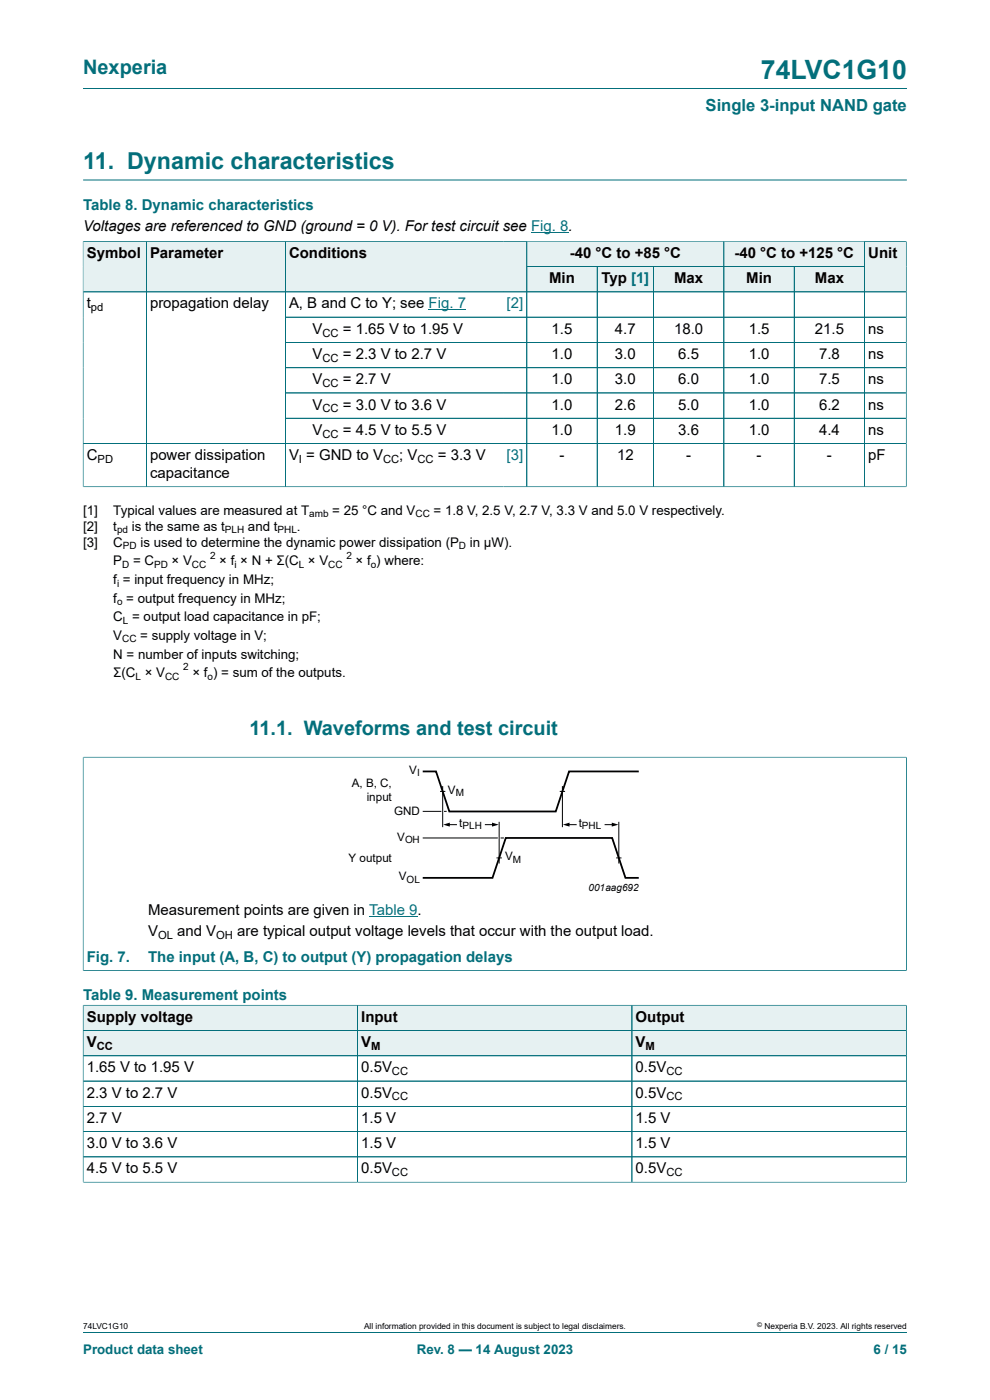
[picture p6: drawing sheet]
<svg xmlns="http://www.w3.org/2000/svg" width="210mm" height="297mm" viewBox="0 0 210 297" stroke-linecap="round" stroke-linejoin="round" font-family="sans-serif">
<defs><g id="words">
<text font-size="5.6" fill="#036f7b" x="161.4" y="16.8">74LVC1G10</text>
<text font-size="4.9" fill="#036f7b" x="17.6" y="35.9">11. Dynamic characteristics</text>
<g font-size="4.2" fill="#036f7b">
<text x="17.6" y="15.6">Nexperia</text>
<text x="52.9" y="156">11.1. Waveforms and test circuit</text>
</g>
<text font-size="3.5" fill="#036f7b" x="149.7" y="23.7">Single 3-input NAND gate</text>
<g font-size="3.2" fill="#036f7b">
<text x="17.6" y="44.5">Table 8. Dynamic characteristics</text>
<text x="18.4" y="204.1">Fig. 7.</text>
<text x="31.4" y="204.1">The input (A, B, C) to output (Y) propagation delays</text>
<text x="17.6" y="212.2">Table 9. Measurement points</text>
</g>
<g font-size="3.2">
<text x="17.6" y="49.1">Voltages are referenced to GND (ground = 0 V). For test circuit see Fig. 8.</text>
<text x="18.4" y="54.7">Symbol</text>
<text x="31.8" y="54.7">Parameter</text>
<text x="61.3" y="54.7">Conditions</text>
<text x="120.9" y="54.7">-40 °C to +85 °C</text>
<text x="155.8" y="54.7">-40 °C to +125 °C</text>
<text x="184.2" y="54.7">Unit</text>
<text x="18.4" y="65.4">t</text>
<text x="31.8" y="65.4">propagation delay</text>
<text x="61.3" y="65.4">A, B and C to Y; see Fig. 7</text>
<text x="116.5" y="60.1">Min</text>
<text x="127.6" y="60.1">Typ [1]</text>
<text x="143" y="60.1">Max</text>
<text x="158.3" y="60.1">Min</text>
<text x="172.9" y="60.1">Max</text>
<text x="66.3" y="70.8">V</text>
<text x="72.7" y="70.8">= 1.65 V to 1.95 V</text>
<text x="117" y="70.8">1.5</text>
<text x="130.4" y="70.8">4.7</text>
<text x="143" y="70.8">18.0</text>
<text x="158.8" y="70.8">1.5</text>
<text x="172.9" y="70.8">21.5</text>
<text x="184.2" y="70.8">ns</text>
<text x="66.3" y="76.1">V</text>
<text x="72.7" y="76.1">= 2.3 V to 2.7 V</text>
<text x="117" y="76.1">1.0</text>
<text x="130.4" y="76.1">3.0</text>
<text x="143.9" y="76.1">6.5</text>
<text x="158.8" y="76.1">1.0</text>
<text x="173.7" y="76.1">7.8</text>
<text x="184.2" y="76.1">ns</text>
<text x="66.3" y="81.5">V</text>
<text x="72.7" y="81.5">= 2.7 V</text>
<text x="117" y="81.5">1.0</text>
<text x="130.4" y="81.5">3.0</text>
<text x="143.9" y="81.5">6.0</text>
<text x="158.8" y="81.5">1.0</text>
<text x="173.7" y="81.5">7.5</text>
<text x="184.2" y="81.5">ns</text>
<text x="66.3" y="86.9">V</text>
<text x="72.7" y="86.9">= 3.0 V to 3.6 V</text>
<text x="117" y="86.9">1.0</text>
<text x="130.4" y="86.9">2.6</text>
<text x="143.9" y="86.9">5.0</text>
<text x="158.8" y="86.9">1.0</text>
<text x="173.7" y="86.9">6.2</text>
<text x="184.2" y="86.9">ns</text>
<text x="66.3" y="92.2">V</text>
<text x="72.7" y="92.2">= 4.5 V to 5.5 V</text>
<text x="117" y="92.2">1.0</text>
<text x="130.4" y="92.2">1.9</text>
<text x="143.9" y="92.2">3.6</text>
<text x="158.8" y="92.2">1.0</text>
<text x="173.7" y="92.2">4.4</text>
<text x="184.2" y="92.2">ns</text>
<text x="18.4" y="97.6">C</text>
<text x="31.8" y="97.6">power dissipation</text>
<text x="31.8" y="101.4">capacitance</text>
<text x="61.3" y="97.6">V = GND to V</text>
<text x="84.7" y="97.6">; V</text>
<text x="92.9" y="97.6">= 3.3 V</text>
<text x="118.7" y="97.6">-</text>
<text x="130.9" y="97.6">12</text>
<text x="145.6" y="97.6">-</text>
<text x="160.5" y="97.6">-</text>
<text x="175.4" y="97.6">-</text>
<text x="184.2" y="97.6">pF</text>
<text x="31.4" y="194">Measurement points are given in Table 9.</text>
<text x="31.4" y="198.5">V</text>
<text x="37.6" y="198.5">and V</text>
<text x="50.3" y="198.5">are typical output voltage levels that occur with the output load.</text>
<text x="18.4" y="216.8">Supply voltage</text>
<text x="76.6" y="216.8">Input</text>
<text x="134.8" y="216.8">Output</text>
<text x="18.4" y="222.1">V</text>
<text x="18.4" y="227.5">1.65 V to 1.95 V</text>
<text x="76.6" y="222.1">V</text>
<text x="76.6" y="227.5">0.5V</text>
<text x="134.8" y="222.1">V</text>
<text x="134.8" y="227.5">0.5V</text>
<text x="18.4" y="232.8">2.3 V to 2.7 V</text>
<text x="76.6" y="232.8">0.5V</text>
<text x="134.8" y="232.8">0.5V</text>
<text x="18.4" y="238.2">2.7 V</text>
<text x="76.6" y="238.2">1.5 V</text>
<text x="134.8" y="238.2">1.5 V</text>
<text x="18.4" y="243.6">3.0 V to 3.6 V</text>
<text x="76.6" y="243.6">1.5 V</text>
<text x="134.8" y="243.6">1.5 V</text>
<text x="18.4" y="248.9">4.5 V to 5.5 V</text>
<text x="76.6" y="248.9">0.5V</text>
<text x="134.8" y="248.9">0.5V</text>
</g>
<g font-size="3.2" fill="#00f">
<text x="107.5" y="65.4">[2]</text>
<text x="107.5" y="97.6">[3]</text>
</g>
<g font-size="2.8">
<text x="17.6" y="109.2">[1]</text>
<text x="17.6" y="112.6">[2]</text>
<text x="24" y="109.2">Typical values are measured at T</text>
<text x="24" y="112.6">t</text>
<text x="28" y="112.6">is the same as t</text>
<text x="52.6" y="112.6">and t</text>
<text x="63" y="112.6">.</text>
<text x="70.5" y="109.2">= 25 °C and V</text>
<text x="92" y="109.2">= 1.8 V, 2.5 V, 2.7 V, 3.3 V and 5.0 V respectively.</text>
<text x="17.6" y="116">[3]</text>
<text x="24" y="116">C</text>
<text x="24" y="119.9">P</text>
<text x="28.2" y="119.9">= C</text>
<text x="29.8" y="116">is used to determine the dynamic power dissipation (P</text>
<text x="36.4" y="119.9">× V</text>
<text x="46.5" y="119.9">× f × N + Σ(C × V</text>
<text x="75.4" y="119.9">× f ) where:</text>
<text x="99.7" y="116">in μW).</text>
<text x="24" y="123.9">f = input frequency in MHz;</text>
<text x="24" y="127.8">f = output frequency in MHz;</text>
<text x="24" y="131.8">C = output load capacitance in pF;</text>
<text x="24" y="135.7">V</text>
<text x="29.8" y="135.7">= supply voltage in V;</text>
<text x="24" y="139.7">N = number of inputs switching;</text>
<text x="24" y="143.7">Σ(C × V</text>
<text x="40.8" y="143.7">× f ) = sum of the outputs.</text>
</g>
<g font-size="2.8" fill="#036f7b">
<text x="17.6" y="287.2">Product data sheet</text>
<text x="88.4" y="287.2">Rev. 8 — 14 August 2023</text>
<text x="185.3" y="287.2">6 / 15</text>
</g>
<g font-size="2.5">
<text x="74.6" y="167">A, B, C,</text>
<text x="86.8" y="164.2">V</text>
<text x="77.8" y="170">input</text>
<text x="83.6" y="172.9">GND</text>
<text x="95" y="168.4">V</text>
<text x="84.3" y="178.3">V</text>
<text x="97.4" y="175.5">t</text>
<text x="122.8" y="175.5">t</text>
<text x="73.9" y="182.8">Y output</text>
<text x="107.1" y="182.5">V</text>
<text x="84.6" y="186.8">V</text>
</g>
<g font-size="2.4">
<text x="19.3" y="66">pd</text>
<text x="68.4" y="71.4">CC</text>
<text x="68.4" y="76.8">CC</text>
<text x="68.4" y="82.1">CC</text>
<text x="68.4" y="87.5">CC</text>
<text x="68.4" y="92.9">CC</text>
<text x="20.7" y="98.2">PD</text>
<text x="63.4" y="98.2">I</text>
<text x="81.3" y="98.2">CC</text>
<text x="88.6" y="98.2">CC</text>
<text x="33.5" y="199.1">OL</text>
<text x="45.9" y="199.1">OH</text>
<text x="20.5" y="222.7">CC</text>
<text x="78.7" y="222.7">M</text>
<text x="136.9" y="222.7">M</text>
<text x="83.1" y="228.1">CC</text>
<text x="83.1" y="233.5">CC</text>
<text x="141.4" y="228.1">CC</text>
<text x="141.4" y="233.5">CC</text>
<text x="83.1" y="249.5">CC</text>
<text x="141.4" y="249.5">CC</text>
</g>
<g font-size="2.1">
<text x="24.8" y="113.2">pd</text>
<text x="47.7" y="113.2">PLH</text>
<text x="58.9" y="113.2">PHL</text>
<text x="65.6" y="109.8">amb</text>
<text x="88.1" y="109.8">CC</text>
<text x="26.1" y="116.5">PD</text>
<text x="44.6" y="118.5">2</text>
<text x="73.5" y="118.5">2</text>
<text x="97.4" y="116.5">D</text>
<text x="24.8" y="124.4">i</text>
<text x="25.9" y="120.5">D</text>
<text x="32.7" y="120.5">PD</text>
<text x="40.7" y="120.5">CC</text>
<text x="49.7" y="120.5">i</text>
<text x="63.4" y="120.5">L</text>
<text x="69.6" y="120.5">CC</text>
<text x="78.6" y="120.5">o</text>
<text x="24.8" y="128.4">o</text>
<text x="25.9" y="136.3">CC</text>
<text x="26.1" y="132.3">L</text>
<text x="38.9" y="142.2">2</text>
<text x="28.8" y="144.2">L</text>
<text x="35" y="144.2">CC</text>
<text x="44" y="144.2">o</text>
<text x="88.5" y="164.7">I</text>
<text x="96.7" y="168.9">M</text>
<text x="85.9" y="178.8">OH</text>
<text x="98.1" y="176">PLH</text>
<text x="123.5" y="176">PHL</text>
<text x="108.8" y="183">M</text>
<text x="86.2" y="187.3">OL</text>
<text x="124.9" y="189">001aag692</text>
</g>
<g font-size="1.8">
<text x="17.6" y="282">74LVC1G10</text>
<text x="77.2" y="282">All information provided in this document is subject to legal disclaimers.</text>
<text x="162.2" y="282">Nexperia B.V. 2023. All rights reserved</text>
</g>
<text font-size="1.4" x="160.6" y="281.6">©</text>
</g></defs>
<path d="M17.6 18.8h174.8M17.6 38.2h174.8M111.8 51.2h41.8v5.4h-41.8z" fill="none" stroke="#036f7b" stroke-width=".21"/>
<path d="M112.6 49.4h8" fill="none" stroke="#00f" stroke-width=".21"/>
<path d="M111.8 51.3h41.7v5.2h-41.7z" fill="#e6f1f2"/>
<path d="M153.6 51.2h29.8v5.4h-29.8z" fill="none" stroke="#036f7b" stroke-width=".21"/>
<path d="M153.6 51.3h29.7v5.2h-29.7z" fill="#e6f1f2"/>
<path d="M17.6 51.1v10.8h13.4v-10.7h-13.4" fill="none" stroke="#036f7b" stroke-width=".21"/>
<path d="M17.7 51.3h13.3v10.6h-13.3z" fill="#e6f1f2"/>
<path d="M31 51.2h29.5v10.7h-29.5z" fill="none" stroke="#036f7b" stroke-width=".21"/>
<path d="M31.1 51.3h29.4v10.6h-29.4z" fill="#e6f1f2"/>
<path d="M106.8 51.2h-46.3v10.7h46.3" fill="none" stroke="#036f7b" stroke-width=".21"/>
<path d="M60.6 51.3h46.2v10.6h-46.2z" fill="#e6f1f2"/>
<path d="M106.8 51.2h5v10.7h-5" fill="none" stroke="#036f7b" stroke-width=".21"/>
<g fill="#e6f1f2">
<path d="M106.8 51.3h4.9v10.6h-4.9z"/>
<path d="M111.8 56.6h14.8v5.3h-14.8z"/>
</g>
<path d="M111.8 56.6h14.9v5.3h-14.9z" fill="none" stroke="#036f7b" stroke-width=".21"/>
<path d="M126.8 56.6h11.8v5.3h-11.8z" fill="#e6f1f2"/>
<path d="M126.7 56.6h11.9v5.3h-11.9z" fill="none" stroke="#036f7b" stroke-width=".21"/>
<path d="M138.7 56.6h14.8v5.3h-14.8z" fill="#e6f1f2"/>
<path d="M138.6 56.6h15v5.3h-15z" fill="none" stroke="#036f7b" stroke-width=".21"/>
<path d="M153.6 56.6h14.8v5.3h-14.8z" fill="#e6f1f2"/>
<path d="M153.6 56.6h14.9v5.3h-14.9z" fill="none" stroke="#036f7b" stroke-width=".21"/>
<path d="M168.6 56.6h14.7v5.3h-14.7z" fill="#e6f1f2"/>
<path d="M192.2 51.1v10.8h-23.7v-5.3h14.9M192.3 51.2h-8.9v10.7" fill="none" stroke="#036f7b" stroke-width=".21"/>
<path d="M183.5 51.3h8.7v10.6h-8.7z" fill="#e6f1f2"/>
<g fill="none" stroke="#036f7b" stroke-width=".21">
<path d="M17.6 51.3v52M17.7 51.2h174.5M31 51.3v52M60.5 51.3v52M111.8 51.3v52M111.8 56.6h71.5M126.7 56.6v46.7M138.6 56.6v46.7M153.6 51.3v52M168.5 56.6v46.7M183.4 51.3v52M192.2 51.3v52"/>
<path d="M17.6 61.9h174.6M60.5 67.3h131.7M60.5 72.6h131.7M60.5 78h131.7M17.6 94.1h174.6M60.5 83.4h131.7M60.5 88.7h131.7M17.6 103.3h174.7M17.6 160.6h174.7M17.6 160.6v45.4M192.3 160.6v45.4M17.6 205.9h174.7"/>
</g>
<path d="M90.9 65.8h7.9M78.3 194.4h10.3" fill="none" stroke="#00f" stroke-width=".21"/>
<g fill="none" stroke="#000" stroke-width=".21">
<path d="M89.7 177.8h15.9M89.7 172.1h3.9M93.3 167.9h1.2M93.9 166.8v8.7M94.2 172.1h.5M95.1 174.9h1.7M103 174.9h1.6M105.9 174.3v8.9M106.2 177.8h.7M118.7 167.9h1.2M119.3 166.8v8.7M120.5 174.9h1.7"/>
<path d="M128.4 174.9h1.6M131.3 174.3v8.9M105.3 182h1.1M130.7 182h1.1"/>
</g>
<path d="M94 174.9l1.4-.4v.9zM104.4 174.5l1.4 .4-1.4 .5zM119.4 174.9l1.4-.4v.9zM129.8 174.5l1.4 .4-1.4 .5z" fill="#000"/>
<path d="M89.7 163.7h2.8l2.8 8.4h22.6l2.8-8.4h14.8M89.7 186.2h14.8l2.8-8.4h22.6l2.8 8.4h2.8" fill="none" stroke="#000" stroke-width=".38"/>
<path d="M17.7 213.3h58.1v5.2h-58.1z" fill="#e6f1f2"/>
<path d="M17.6 213.2v5.4h58.2v-5.3h-58.2" fill="none" stroke="#036f7b" stroke-width=".21"/>
<path d="M75.9 213.3h58.1v5.2h-58.1z" fill="#e6f1f2"/>
<path d="M75.8 213.3h58.3v5.3h-58.3z" fill="none" stroke="#036f7b" stroke-width=".21"/>
<path d="M134.1 213.3h58.1v5.2h-58.1z" fill="#e6f1f2"/>
<path d="M192.3 213.2v5.4h-58.2v-5.3h58.2" fill="none" stroke="#036f7b" stroke-width=".21"/>
<path d="M17.7 218.7h58.1v5.2h-58.1z" fill="#e6f1f2"/>
<path d="M17.6 218.6h58.2v5.4h-58.2z" fill="none" stroke="#036f7b" stroke-width=".21"/>
<path d="M75.9 218.7h58.1v5.2h-58.1z" fill="#e6f1f2"/>
<path d="M75.8 218.6h58.3v5.4h-58.3z" fill="none" stroke="#036f7b" stroke-width=".21"/>
<path d="M134.1 218.7h58.1v5.2h-58.1z" fill="#e6f1f2"/>
<g fill="none" stroke="#036f7b" stroke-width=".21">
<path d="M17.6 213.3v37.6M17.7 213.3h174.5M75.8 213.3v37.5M134.1 213.3v37.5M192.3 218.6h-174.6M192.3 213.3v37.6M17.6 234.7h174.7M192.3 224h-174.7M192.3 229.3h-174.7M17.6 250.8h174.7M192.3 240.1h-174.7M192.3 245.4h-174.7"/>
<path d="M17.6 282.6h174.8"/>
</g>
<use href="#words"/>
</svg>
